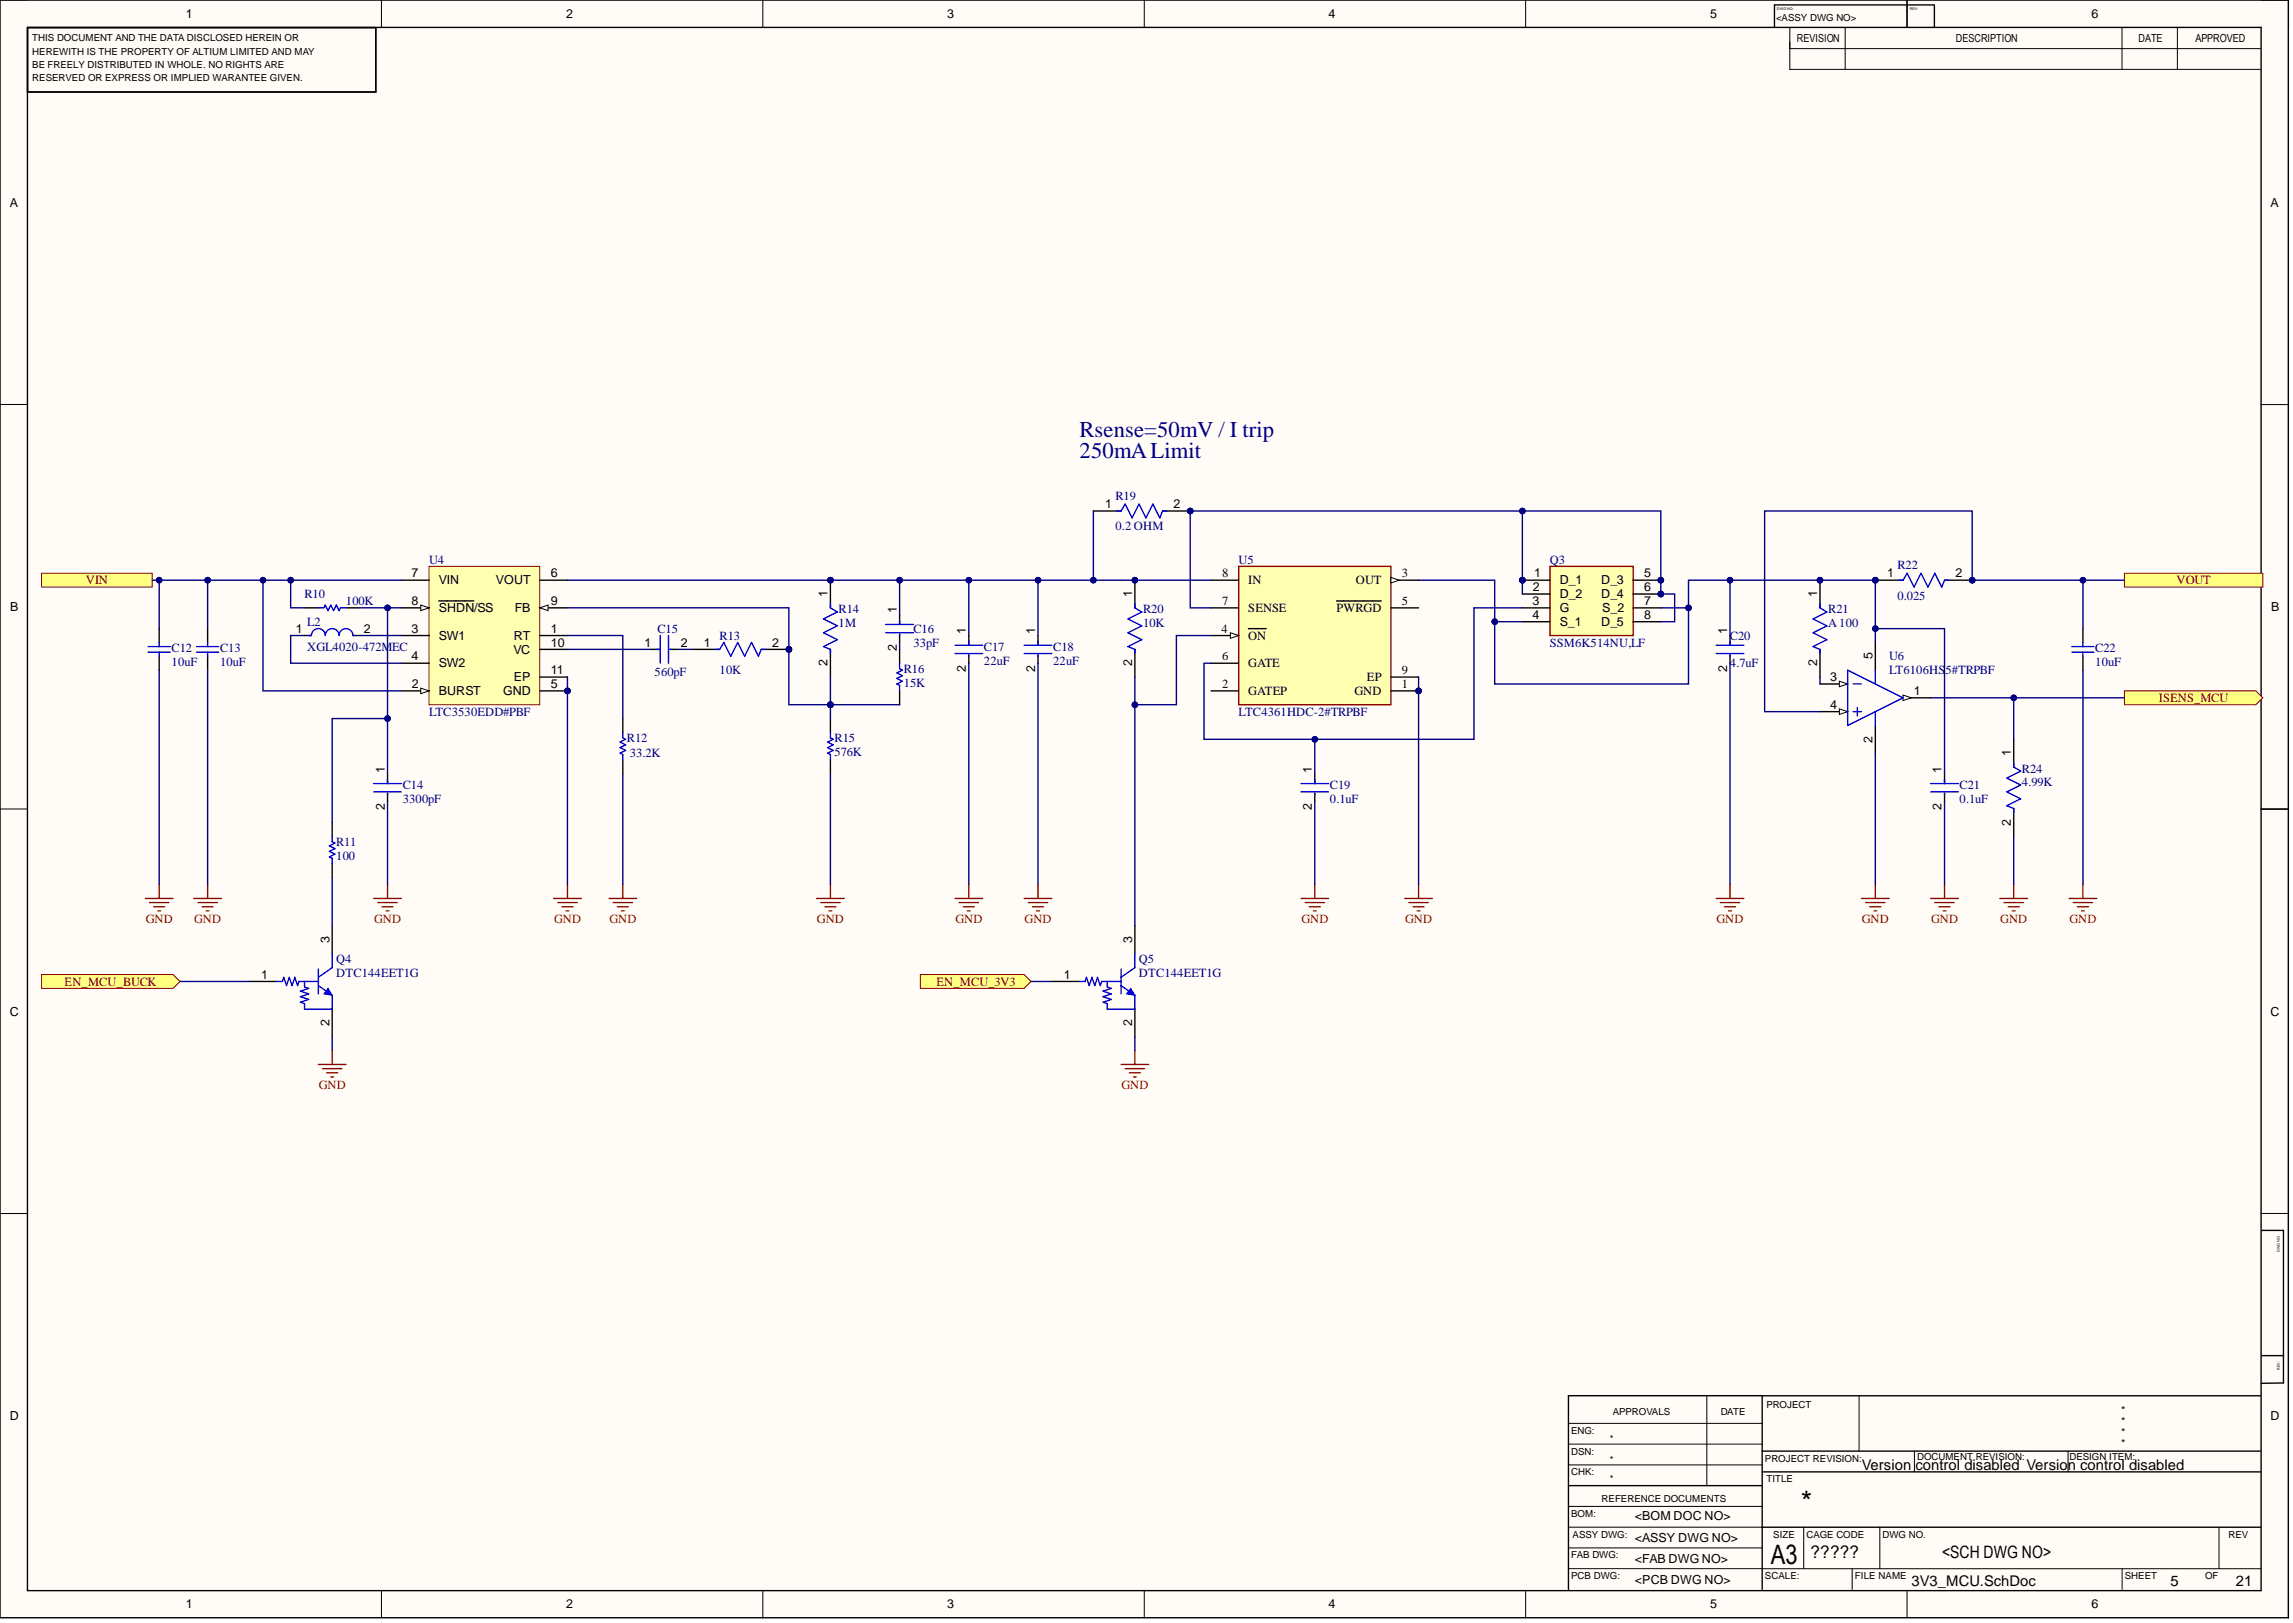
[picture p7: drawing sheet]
<svg xmlns="http://www.w3.org/2000/svg" width="420mm" height="297mm" viewBox="0 0 420 297" stroke-linecap="round" stroke-linejoin="round" font-family="sans-serif">
<defs><g id="words">
<text font-size="5.4" x="329.7" y="276.8">*</text>
<text font-size="4.9" x="324.2" y="286.2">A3</text>
<g font-size="4.1" fill="#000080">
<text x="197.6" y="83.7">250mALimit</text>
<text x="197.6" y="79.9">Rsense=50mV / I trip</text>
</g>
<text font-size="3.2" x="331.5" y="285.1">?????</text>
<text font-size="3.1" x="355.6" y="285.1">&lt;SCH DWG NO&gt;</text>
<g font-size="2.7">
<text x="340.9" y="269">Version control disabled Version control disabled</text>
<text x="350" y="290.3">3V3_MCU.SchDoc</text>
<text x="397.4" y="290.3">5</text>
<text x="409.4" y="290.3">21</text>
</g>
<g font-size="2.3">
<text x="34" y="3.3">1</text>
<text x="103.6" y="3.3">2</text>
<text x="173.4" y="3.3">3</text>
<text x="243.2" y="3.3">4</text>
<text x="313.1" y="3.3">5</text>
<text x="382.9" y="3.3">6</text>
<text x="1.8" y="37.8">A</text>
<text x="415.7" y="37.8">A</text>
<text x="202.4" y="93">1</text>
<text x="214.9" y="93">2</text>
<text x="75.3" y="105.7">7</text>
<text x="80.3" y="106.9">VIN</text>
<text x="90.8" y="106.9">VOUT</text>
<text x="100.8" y="105.7">6</text>
<text x="223.7" y="105.7">8</text>
<text x="228.5" y="106.9">IN</text>
<text x="248.2" y="106.9">OUT</text>
<text x="256.7" y="105.7">3</text>
<text x="280.9" y="105.7">1</text>
<text x="285.5" y="106.9">D_1</text>
<text x="293.2" y="106.9">D_3</text>
<text x="301" y="105.7">5</text>
<text x="345.5" y="105.7">1</text>
<text x="358" y="105.7">2</text>
<text x="1.9" y="111.8">B</text>
<text x="75.3" y="110.7">8</text>
<text x="80.3" y="112">SHDN/SS</text>
<text x="94.3" y="112">FB</text>
<text x="100.8" y="110.7">9</text>
<text x="151.5" y="109.2" transform="rotate(-90 151.5 109.2)">1</text>
<text x="164.2" y="112.3" transform="rotate(-90 164.2 112.3)">1</text>
<text x="207.3" y="109.2" transform="rotate(-90 207.3 109.2)">1</text>
<text x="223.7" y="110.7">7</text>
<text x="228.5" y="112">SENSE</text>
<text x="244.7" y="112">PWRGD</text>
<text x="256.7" y="110.7">5</text>
<text x="280.6" y="110.7">3</text>
<text x="280.6" y="113.3">4</text>
<text x="280.7" y="108.2">2</text>
<text x="285.5" y="109.5">D_2</text>
<text x="285.5" y="112">G</text>
<text x="293.2" y="109.5">D_4</text>
<text x="293.3" y="112">S_2</text>
<text x="301" y="108.2">6</text>
<text x="301" y="110.7">7</text>
<text x="301" y="113.3">8</text>
<text x="332.7" y="109.2" transform="rotate(-90 332.7 109.2)">1</text>
<text x="415.8" y="111.8">B</text>
<text x="54.1" y="115.8">1</text>
<text x="66.6" y="115.8">2</text>
<text x="75.3" y="115.8">3</text>
<text x="80.3" y="117.1">SW1</text>
<text x="94" y="119.6">VC</text>
<text x="94.1" y="117.1">RT</text>
<text x="100.8" y="115.8">1</text>
<text x="100.8" y="118.3">10</text>
<text x="118" y="118.3">1</text>
<text x="124.7" y="118.3">2</text>
<text x="128.9" y="118.3">1</text>
<text x="141.4" y="118.3">2</text>
<text x="164.2" y="119.2" transform="rotate(-90 164.2 119.2)">2</text>
<text x="176.9" y="116.1" transform="rotate(-90 176.9 116.1)">1</text>
<text x="189.5" y="116.1" transform="rotate(-90 189.5 116.1)">1</text>
<text x="223.6" y="115.8">4</text>
<text x="228.5" y="117.1">ON</text>
<text x="285.5" y="114.5">S_1</text>
<text x="293.2" y="114.5">D_5</text>
<text x="316.2" y="116.1" transform="rotate(-90 316.2 116.1)">1</text>
<text x="75.3" y="120.9">4</text>
<text x="75.4" y="125.9">2</text>
<text x="80.3" y="122.1">SW2</text>
<text x="94.1" y="124.7">EP</text>
<text x="100.8" y="125.9">5</text>
<text x="100.8" y="123.4">11</text>
<text x="151.5" y="122" transform="rotate(-90 151.5 122)">2</text>
<text x="176.9" y="123" transform="rotate(-90 176.9 123)">2</text>
<text x="189.5" y="123" transform="rotate(-90 189.5 123)">2</text>
<text x="207.3" y="122" transform="rotate(-90 207.3 122)">2</text>
<text x="223.7" y="120.9">6</text>
<text x="223.7" y="125.9">2</text>
<text x="228.5" y="122.1">GATE</text>
<text x="250.2" y="124.7">EP</text>
<text x="256.7" y="123.4">9</text>
<text x="256.7" y="125.9">1</text>
<text x="316.2" y="123" transform="rotate(-90 316.2 123)">2</text>
<text x="332.7" y="122" transform="rotate(-90 332.7 122)">2</text>
<text x="335" y="124.7">3</text>
<text x="342.8" y="120.6" transform="rotate(-90 342.8 120.6)">5</text>
<text x="80.3" y="127.2">BURST</text>
<text x="92.1" y="127.2">GND</text>
<text x="228.5" y="127.2">GATEP</text>
<text x="248" y="127.2">GND</text>
<text x="335" y="129.7">4</text>
<text x="350.4" y="127.2">1</text>
<text x="342.8" y="135.9" transform="rotate(-90 342.8 135.9)">2</text>
<text x="70.4" y="141.4" transform="rotate(-90 70.4 141.4)">1</text>
<text x="240.2" y="141.4" transform="rotate(-90 240.2 141.4)">1</text>
<text x="355.5" y="141.4" transform="rotate(-90 355.5 141.4)">1</text>
<text x="368.1" y="138.3" transform="rotate(-90 368.1 138.3)">1</text>
<text x="70.4" y="148.3" transform="rotate(-90 70.4 148.3)">2</text>
<text x="240.2" y="148.3" transform="rotate(-90 240.2 148.3)">2</text>
<text x="355.5" y="148.3" transform="rotate(-90 355.5 148.3)">2</text>
<text x="368.1" y="151.1" transform="rotate(-90 368.1 151.1)">2</text>
<text x="60.3" y="172.5" transform="rotate(-90 60.3 172.5)">3</text>
<text x="207.3" y="172.5" transform="rotate(-90 207.3 172.5)">3</text>
<text x="47.8" y="179.1">1</text>
<text x="194.8" y="179.1">1</text>
<text x="1.8" y="185.9">C</text>
<text x="415.7" y="185.9">C</text>
<text x="60.3" y="187.8" transform="rotate(-90 60.3 187.8)">2</text>
<text x="207.3" y="187.8" transform="rotate(-90 207.3 187.8)">2</text>
<text x="1.8" y="259.9">D</text>
<text x="415.7" y="259.9">D</text>
<text x="299.3" y="278.2">&lt;BOM DOC NO&gt;</text>
<text x="299.3" y="286.1">&lt;FAB DWG NO&gt;</text>
<text x="299.3" y="282.3">&lt;ASSY DWG NO&gt;</text>
<text x="299.3" y="289.9">&lt;PCB DWG NO&gt;</text>
<text x="34" y="294.3">1</text>
<text x="103.6" y="294.3">2</text>
<text x="173.4" y="294.3">3</text>
<text x="243.2" y="294.3">4</text>
<text x="313.1" y="294.3">5</text>
<text x="382.9" y="294.3">6</text>
</g>
<g font-size="2.3" fill="#000080">
<text x="204.2" y="91.5">R19</text>
<text x="204.2" y="97.1">0.2 OHM</text>
<text x="78.5" y="103.1">U4</text>
<text x="226.8" y="103.1">U5</text>
<text x="283.8" y="103.1">Q3</text>
<text x="347.4" y="104.2">R22</text>
<text x="55.7" y="109.5">R10</text>
<text x="63.3" y="110.7">100K</text>
<text x="153.5" y="112.3">R14</text>
<text x="209.3" y="112.3">R20</text>
<text x="334.7" y="112.3">R21</text>
<text x="347.4" y="109.7">0.025</text>
<text x="31.4" y="119.4">C12</text>
<text x="40.3" y="119.4">C13</text>
<text x="56.2" y="114.5">L2</text>
<text x="56.2" y="119.1">XGL4020-472MEC</text>
<text x="120.4" y="115.8">C15</text>
<text x="131.8" y="117.1">R13</text>
<text x="153.5" y="114.8">1M</text>
<text x="167.2" y="115.8">C16</text>
<text x="167.2" y="118.3">33pF</text>
<text x="180.1" y="119.1">C17</text>
<text x="192.8" y="119.1">C18</text>
<text x="209.3" y="114.8">10K</text>
<text x="283.8" y="118.3">SSM6K514NU,LF</text>
<text x="316.7" y="117.1">C20</text>
<text x="334.7" y="114.8">A100</text>
<text x="383.6" y="119.4">C22</text>
<text x="31.4" y="121.9">10uF</text>
<text x="40.3" y="121.9">10uF</text>
<text x="119.8" y="123.7">560pF</text>
<text x="131.8" y="123.4">10K</text>
<text x="165.5" y="123.2">R16</text>
<text x="165.5" y="125.7">15K</text>
<text x="180.1" y="121.6">22uF</text>
<text x="192.8" y="121.6">22uF</text>
<text x="316.7" y="122.1">4.7uF</text>
<text x="345.9" y="120.9">U6</text>
<text x="345.9" y="123.4">LT6106HS5#TRPBF</text>
<text x="383.6" y="121.9">10uF</text>
<text x="78.5" y="131">LTC3530EDD#PBF</text>
<text x="226.8" y="131">LTC4361HDC-2#TRPBF</text>
<text x="114.8" y="135.8">R12</text>
<text x="152.8" y="135.8">R15</text>
<text x="115.3" y="138.6">33.2K</text>
<text x="152.8" y="138.3">576K</text>
<text x="370.2" y="141.4">R24</text>
<text x="370.2" y="143.9">4.99K</text>
<text x="73.7" y="144.4">C14</text>
<text x="73.7" y="147">3300pF</text>
<text x="243.5" y="144.4">C19</text>
<text x="243.5" y="147">0.1uF</text>
<text x="358.8" y="144.4">C21</text>
<text x="358.8" y="147">0.1uF</text>
<text x="61.6" y="154.8">R11</text>
<text x="61.6" y="157.3">100</text>
<text x="61.6" y="176.3">Q4</text>
<text x="61.6" y="178.9">DTC144EET1G</text>
<text x="208.5" y="176.3">Q5</text>
<text x="208.5" y="178.9">DTC144EET1G</text>
</g>
<g font-size="2.3" fill="#800000">
<text x="15.7" y="106.9">VIN</text>
<text x="398.5" y="106.9">VOUT</text>
<text x="395.3" y="128.5">ISENS_MCU</text>
<text x="11.8" y="180.4">EN_MCU_BUCK</text>
<text x="171.4" y="180.4">EN_MCU_3V3</text>
</g>
<g font-size="2.3" fill="#980000">
<text x="26.7" y="169">GND</text>
<text x="35.6" y="169">GND</text>
<text x="68.5" y="169">GND</text>
<text x="101.4" y="169">GND</text>
<text x="111.6" y="169">GND</text>
<text x="149.6" y="169">GND</text>
<text x="174.9" y="169">GND</text>
<text x="187.6" y="169">GND</text>
<text x="238.3" y="169">GND</text>
<text x="257.3" y="169">GND</text>
<text x="314.3" y="169">GND</text>
<text x="340.9" y="169">GND</text>
<text x="353.5" y="169">GND</text>
<text x="366.2" y="169">GND</text>
<text x="378.9" y="169">GND</text>
<text x="58.4" y="199.4">GND</text>
<text x="205.3" y="199.4">GND</text>
</g>
<g font-size="2">
<text x="329" y="7.7">REVISION</text>
<text x="358.1" y="7.7">DESCRIPTION</text>
<text x="391.5" y="7.7">DATE</text>
<text x="401.9" y="7.7">APPROVED</text>
<text x="388.3" y="262.8">*</text>
<text x="388.3" y="258.8">*</text>
<text x="388.3" y="260.8">*</text>
<text x="388.3" y="264.8">*</text>
</g>
<g font-size="1.8">
<text x="325.2" y="3.8">&lt;ASSY DWG NO&gt;</text>
<text x="5.9" y="7.6">THIS DOCUMENT AND THE DATA DISCLOSED HEREIN OR</text>
<text x="5.9" y="10">HEREWITH IS THE PROPERTY OF ALTIUM LIMITED AND MAY</text>
<text x="5.9" y="12.5">BE FREELY DISTRIBUTED IN WHOLE. NO RIGHTS ARE</text>
<text x="5.9" y="14.9">RESERVED OR EXPRESS OR IMPLIED WARANTEE GIVEN.</text>
<text x="323.4" y="257.6">PROJECT</text>
<text x="287.7" y="262.4">ENG:</text>
<text x="294.8" y="264">*</text>
<text x="295.3" y="258.9">APPROVALS</text>
<text x="315" y="258.9">DATE</text>
<text x="287.7" y="266.2">DSN:</text>
<text x="294.8" y="267.8">*</text>
<text x="323.1" y="267.5">PROJECT REVISION:</text>
<text x="351" y="267.2">DOCUMENT REVISION:</text>
<text x="378.9" y="267.2">DESIGN ITEM:</text>
<text x="287.7" y="270">CHK:</text>
<text x="293.2" y="274.8">REFERENCE DOCUMENTS</text>
<text x="294.8" y="271.3">*</text>
<text x="323.4" y="271.3">TITLE</text>
<text x="287.7" y="277.6">BOM:</text>
<text x="287.9" y="281.4">ASSY DWG:</text>
<text x="324.7" y="281.4">SIZE</text>
<text x="330.7" y="281.4">CAGE CODE</text>
<text x="344.7" y="281.4">DWG NO.</text>
<text x="408" y="281.4">REV</text>
<text x="287.7" y="285.2">FAB DWG:</text>
<text x="287.7" y="289">PCB DWG:</text>
<text x="323.1" y="289">SCALE:</text>
<text x="339.6" y="289">FILE NAME</text>
<text x="389" y="289">SHEET</text>
<text x="403.7" y="289">OF</text>
</g>
<g font-size=".7">
<text x="325.3" y="1.8">DWG NO:</text>
<text x="349.7" y="1.8">REV:</text>
<text x="417.4" y="229.1" transform="rotate(-90 417.4 229.1)">DWG NO:</text>
<text x="417.4" y="250.7" transform="rotate(-90 417.4 250.7)">REV:</text>
</g>
</g></defs>
<g fill="#fffcf8">
<path d="M0 0h419v296.1h-419z" fill-rule="evenodd"/>
<path d="M5.1 5.1h408.8v286h-408.8z" fill-rule="evenodd"/>
</g>
<g fill="none" stroke="#000" stroke-width=".18">
<path d="M0 0h5.1M69.8 0v5.1M139.7 0v5.1M209.5 0v5.1M279.3 0v5.1M327.7 5.1v7.6M327.7 8.9h86.1M327.7 12.7h86.1M337.8 5.1v7.6M349.1 0v5.1M388.5 5.1v7.6M398.6 5.1v7.6"/>
<path d="M413.9 0h5.1v5.1M0 74h5.1M413.9 74h5.1M0 148.1h5.1M413.9 148.1h5.1M0 222.1h5.1M413.9 222.1h5.1M312.5 255.4v16.5M340.4 255.4v10.2M287.2 264.3h35.4M287.2 260.5h35.4M287.2 268.1h35.4"/>
<path d="M287.2 279.5h35.4M287.2 275.7h35.4M330.2 279.5v7.6M344.2 279.5v7.6M350.5 265.6v3.8M378.6 265.6v3.8M406.3 279.5v7.6M69.8 291.1v5M139.7 291.1v5M209.5 291.1v5M279.3 291.1v5M287.2 287.1h126.7"/>
<path d="M287.2 283.3h35.4M339.1 287.1v3.8M349.1 291.1v5M388.5 287.1v3.8M419 291.1v5"/>
</g>
<g fill="none" stroke="#000" stroke-width=".25">
<path d="M0 0h418.9v296.1h-418.9zM5 5h409v286.1h-409zM68.8 5.1v11.7h-63.8M324.9 .9v4M324.9 .9h29.2M349.1 0v5M354.1 1v4M414 148.1h5M414.1 225.2h4v27.9l-4.1 .1M322.6 255.4v35.5M413.9 255.5l-126.7-.1v35.5M414.1 248.1h4"/>
<path d="M287.2 271.9h35.4M322.6 265.6h91.3M322.6 269.4h91.3M322.6 279.5h91.3"/>
</g>
<circle cx="103.9" cy="126.4" r=".51" fill="#000080"/>
<circle cx="103.9" cy="126.4" r=".51" fill="none" stroke="#000080" stroke-width=".18"/>
<path d="M78.6 103.6h20.2v25.4h-20.2z" fill-rule="evenodd" fill="#ffffb0"/>
<path d="M78.6 103.6h20.2v25.4h-20.2z" fill="none" stroke="#800000" stroke-width=".18"/>
<path d="M98.8 116.3h5.1M73.5 126.4h5.1" fill="none" stroke="#000" stroke-width=".25"/>
<path d="M77 125.9l1.6 .5-1.6 .6z" fill="#f8fcff"/>
<path d="M77 125.9l1.6 .5-1.6 .6z" fill="none" stroke="#000" stroke-width=".18"/>
<path d="M73.5 116.3h5.1M73.5 121.4h5.1M98.8 126.4h5.1" fill="none" stroke="#000" stroke-width=".25"/>
<circle cx="103.9" cy="126.4" r=".51" fill="#000080"/>
<circle cx="103.9" cy="126.4" r=".51" fill="none" stroke="#000080" stroke-width=".18"/>
<path d="M73.5 106.2h5.1M73.5 111.2h5.1M98.8 106.2h5.1" fill="none" stroke="#000" stroke-width=".25"/>
<path d="M77 110.7l1.6 .5-1.6 .6z" fill="#f8fcff"/>
<path d="M77 110.7l1.6 .5-1.6 .6z" fill="none" stroke="#000" stroke-width=".18"/>
<path d="M80.3 110h6.5M98.8 111.2h5.1" fill="none" stroke="#000" stroke-width=".25"/>
<path d="M98.8 111.2l1.5-.5v1.1z" fill="#f8fcff"/>
<path d="M98.8 111.2l1.5-.5v1.1z" fill="none" stroke="#000" stroke-width=".18"/>
<path d="M98.8 118.8h5.1M98.8 123.9h5.1" fill="none" stroke="#000" stroke-width=".25"/>
<path d="M7.6 104.9h20.3v2.5h-20.3z" fill-rule="evenodd" fill="#ffff80"/>
<path d="M7.6 104.9h20.3v2.5h-20.3z" fill="none" stroke="#800000" stroke-width=".18"/>
<circle cx="259.7" cy="126.4" r=".51" fill="#000080"/>
<circle cx="259.7" cy="126.4" r=".51" fill="none" stroke="#000080" stroke-width=".18"/>
<path d="M226.8 103.7h27.8v25.3h-27.8z" fill-rule="evenodd" fill="#ffffb0"/>
<path d="M226.8 103.7h27.8v25.3h-27.8z" fill="none" stroke="#800000" stroke-width=".25"/>
<path d="M221.7 116.3h5.1" fill="none" stroke="#000" stroke-width=".25"/>
<path d="M225.3 115.8l1.5 .5-1.5 .5z" fill="#f8fcff"/>
<path d="M225.3 115.8l1.5 .5-1.5 .5z" fill="none" stroke="#000" stroke-width=".18"/>
<path d="M221.7 106.2h5.1M228.6 115h3.2M244.7 110h8.2M254.6 111.3h5.1M254.6 106.2h5.1M221.7 121.4h5.1M221.7 126.4h5.1M254.6 123.9h5.1" fill="none" stroke="#000" stroke-width=".25"/>
<path d="M254.6 105.7l1.6 .5-1.6 .5z" fill="#f8fcff"/>
<path d="M254.6 105.7l1.6 .5-1.6 .5z" fill="none" stroke="#000" stroke-width=".18"/>
<path d="M221.7 111.3h5.1M254.6 126.4h5.1" fill="none" stroke="#000" stroke-width=".25"/>
<circle cx="259.7" cy="126.4" r=".51" fill="#000080"/>
<circle cx="259.7" cy="126.4" r=".51" fill="none" stroke="#000080" stroke-width=".18"/>
<circle cx="152" cy="106.2" r=".51" fill="#000080"/>
<circle cx="152" cy="106.2" r=".51" fill="none" stroke="#000080" stroke-width=".18"/>
<path d="M152 106.2v5" fill="none" stroke="#000" stroke-width=".25"/>
<circle cx="152" cy="106.2" r=".51" fill="#000080"/>
<circle cx="152" cy="106.2" r=".51" fill="none" stroke="#000080" stroke-width=".18"/>
<path d="M152 118.8v5.1" fill="none" stroke="#000" stroke-width=".25"/>
<path d="M152 110.5v.7l1.3 .8-2.5 1.3 2.5 1.2-2.5 1.3 2.5 1.3-2.5 1.2 1.2 .5v.8" fill="none" stroke="#00f" stroke-width=".25"/>
<circle cx="278.7" cy="106.2" r=".51" fill="#000080"/>
<circle cx="278.7" cy="106.2" r=".51" fill="none" stroke="#000080" stroke-width=".18"/>
<circle cx="304.1" cy="106.2" r=".51" fill="#000080"/>
<circle cx="304.1" cy="106.2" r=".51" fill="none" stroke="#000080" stroke-width=".18"/>
<circle cx="304.1" cy="108.7" r=".51" fill="#000080"/>
<circle cx="304.1" cy="108.7" r=".51" fill="none" stroke="#000080" stroke-width=".18"/>
<path d="M283.8 103.7h15.2v12.6h-15.2z" fill-rule="evenodd" fill="#ffffb0"/>
<path d="M283.8 103.7h15.2v12.6h-15.2z" fill="none" stroke="#800000" stroke-width=".25"/>
<path d="M278.7 106.2h5.1" fill="none" stroke="#000" stroke-width=".25"/>
<circle cx="278.7" cy="106.2" r=".51" fill="#000080"/>
<circle cx="278.7" cy="106.2" r=".51" fill="none" stroke="#000080" stroke-width=".18"/>
<path d="M278.7 108.7h5.1M278.7 111.3h5.1M278.7 113.8h5.1M299 106.2h5.1" fill="none" stroke="#000" stroke-width=".25"/>
<circle cx="304.1" cy="106.2" r=".51" fill="#000080"/>
<circle cx="304.1" cy="106.2" r=".51" fill="none" stroke="#000080" stroke-width=".18"/>
<path d="M299 108.7h5.1" fill="none" stroke="#000" stroke-width=".25"/>
<circle cx="304.1" cy="108.7" r=".51" fill="#000080"/>
<circle cx="304.1" cy="108.7" r=".51" fill="none" stroke="#000080" stroke-width=".18"/>
<g fill="none" stroke="#000" stroke-width=".25">
<path d="M29.1 115v2.6M38 115v2.6M55.7 111.2h2.6M63.3 111.2h2.6M119.1 118.8h1.8M122.6 118.8h1.6M164.7 112.5v1.8M164.7 116.1v1.5M177.4 116.3v1.8M177.4 119.9v1.5M190 116.3v1.8M190 119.9v1.5"/>
<path d="M299 111.3h5.1M299 113.8h5.1M316.7 116.3v1.8M316.7 119.9v1.5M29.1 120.1v2.5M38 120.1v2.5"/>
</g>
<g fill="none" stroke="#00f" stroke-width=".25">
<path d="M27.1 118.3h4.1M27.1 119.4h4.1M29.1 117.6v.7M29.1 119.4v.7M36 118.3h4M36 119.4h4M38 117.6v.7M38 119.4v.7M58.3 111.2h1l.2-.5 .6 1.1 .5-1.1 .5 1.1 .5-1.1 .5 1.1 .2-.6h1M120.1 118.8h.8M120.9 116.3v5.1M122.4 116.3v5.1"/>
<path d="M122.6 118.8h.3M162.2 114.3h5M162.2 115.8h5M164.7 113.5v.8M164.7 116.1v.2M174.8 118.1h5.1M174.8 119.6h5.1M177.4 117.3v.8M177.4 119.9v.2M187.5 118.1h5.1M187.5 119.6h5.1M190 117.3v.8"/>
<path d="M190 119.9v.2M314.2 118.1h5.1M314.2 119.6h5.1M316.7 117.3v.8M316.7 119.9v.2"/>
</g>
<circle cx="144.4" cy="118.8" r=".51" fill="#000080"/>
<circle cx="144.4" cy="118.8" r=".51" fill="none" stroke="#000080" stroke-width=".18"/>
<path d="M126.7 118.8h5.1M139.4 118.8h5" fill="none" stroke="#000" stroke-width=".25"/>
<circle cx="144.4" cy="118.8" r=".51" fill="#000080"/>
<circle cx="144.4" cy="118.8" r=".51" fill="none" stroke="#000080" stroke-width=".18"/>
<path d="M131 118.8h.8l.7-1.2 1.3 2.5 1.3-2.5 1.2 2.5 1.3-2.5 1.3 2.5 .5-1.3h.7M114 134v1.1l.5 .2-1 .5 1 .5-1 .5 1 .5-1 .5 .5 .3v1M152 134v1.1l.5 .2-1 .5 1 .5-1 .5 1 .5-1 .5 .5 .3v1M164.7 121.4v1l.5 .2-1 .6 1 .5-1 .5 1 .5-1 .5 .5 .2v1M55.8 179.6h2.5M58.3 177.3v4.6M60.8 174.6v2.5l-2.5 1.8M58.3 180.4l2.5 1.8v2.5h-5" fill="none" stroke="#00f" stroke-width=".25"/>
<path d="M164.7 118.8v2.6M114 131.5v2.5M114 139.1v2.5M152 131.5v2.5M152 139.1v2.5M164.7 126.4v2.6M45.6 179.6h5.1M60.8 169.5v5.1M60.8 184.7v5.1" fill="none" stroke="#000" stroke-width=".25"/>
<g fill="none" stroke="#980000" stroke-width=".25">
<path d="M26.6 164.4h5.1M27.4 165.2h3.5M28.1 166h2.1M28.9 166.7h.5M29.1 161.9v2.5M35.5 164.4h5M36.2 165.2h3.6M37 166h2M37.8 166.7h.5M38 161.9v2.5M68.4 164.4h5.1M69.2 165.2h3.5"/>
<path d="M69.9 166h2.1M70.7 166.7h.5M70.9 161.9v2.5M101.4 164.4h5M102.1 165.2h3.6M102.9 166h2M103.6 166.7h.5M103.9 161.9v2.5M111.5 164.4h5.1M112.3 165.2h3.5M113 166h2M113.8 166.7h.5"/>
<path d="M114 161.9v2.5M149.5 164.4h5.1M150.3 165.2h3.5M151 166h2M151.8 166.7h.5M152 161.9v2.5M174.8 164.4h5.1M175.6 165.2h3.5M176.4 166h2M177.1 166.7h.5M177.4 161.9v2.5M187.5 164.4h5.1"/>
<path d="M188.3 165.2h3.5M189 166h2.1M189.8 166.7h.5M190 161.9v2.5M238.2 164.4h5M238.9 165.2h3.6M239.7 166h2M240.5 166.7h.5M240.7 161.9v2.5M257.2 164.4h5M257.9 165.2h3.6M258.7 166h2"/>
<path d="M259.5 166.7h.5M259.7 161.9v2.5M314.2 164.4h5.1M315 165.2h3.5M315.7 166h2M316.5 166.7h.5M316.7 161.9v2.5"/>
</g>
<path d="M60.1 180.9l.7 1.3-1.5-.3z" fill="#00f"/>
<path d="M60.1 180.9l.7 1.3-1.5-.3z" fill="none" stroke="#00f" stroke-width=".18"/>
<path d="M60.8 153v1l.5 .3-1 .5 1 .5-1 .5 1 .5-1 .5 .5 .3v1M50.7 179.6h1l.3-.7 .5 1.5 .5-1.5 .5 1.5 .5-1.5 .5 1.5 .2-.8h1.1v1l.7 .3-1.5 .5 1.5 .5-1.5 .5 1.5 .5-1.5 .5 .8 .3v1M202.7 179.6h2.5M205.2 177.3v4.6M207.8 174.6v2.5l-2.6 1.8M205.2 180.4l2.6 1.8v2.5h-5.1" fill="none" stroke="#00f" stroke-width=".25"/>
<path d="M58.3 194.8h5.1M59 195.6h3.6M59.8 196.3h2M60.6 197.1h.5M60.8 192.3v2.5" fill="none" stroke="#980000" stroke-width=".25"/>
<path d="M60.8 150.5v2.5M60.8 158.1v2.5M192.6 179.6h5M207.8 169.5v5.1M207.8 184.7v5.1" fill="none" stroke="#000" stroke-width=".25"/>
<path d="M207 180.9l.8 1.3-1.5-.3z" fill="#00f"/>
<path d="M207 180.9l.8 1.3-1.5-.3z" fill="none" stroke="#00f" stroke-width=".18"/>
<path d="M197.6 179.6h1.1l.2-.7 .5 1.5 .5-1.5 .5 1.5 .5-1.5 .5 1.5 .3-.8h1v1l.8 .3-1.6 .5 1.6 .5-1.6 .5 1.6 .5-1.6 .5 .8 .3v1" fill="none" stroke="#00f" stroke-width=".25"/>
<path d="M168.5 178.4h19l1.3 1.2-1.3 1.3h-19z" fill-rule="evenodd" fill="#ffff80"/>
<path d="M168.5 178.4h19l1.3 1.2-1.3 1.3h-19z" fill="none" stroke="#800000" stroke-width=".18"/>
<path d="M205.2 194.8h5.1M206 195.6h3.5M206.8 196.3h2M207.5 197.1h.5M207.8 192.3v2.5" fill="none" stroke="#980000" stroke-width=".25"/>
<circle cx="207.8" cy="106.2" r=".51" fill="#000080"/>
<circle cx="207.8" cy="106.2" r=".51" fill="none" stroke="#000080" stroke-width=".18"/>
<path d="M207.8 106.2v5.1" fill="none" stroke="#000" stroke-width=".25"/>
<circle cx="207.8" cy="106.2" r=".51" fill="#000080"/>
<circle cx="207.8" cy="106.2" r=".51" fill="none" stroke="#000080" stroke-width=".18"/>
<path d="M207.8 118.8v5.1M240.7 141.6v1.8M240.7 145.2v1.5" fill="none" stroke="#000" stroke-width=".25"/>
<path d="M207.8 110.5v.8l1.2 .7-2.5 1.3 2.5 1.2-2.5 1.3 2.5 1.3-2.5 1.2 1.3 .5v.8M238.2 143.4h5M238.2 144.9h5M240.7 142.7v.7M240.7 145.2v.2" fill="none" stroke="#00f" stroke-width=".25"/>
<circle cx="217.9" cy="93.5" r=".51" fill="#000080"/>
<circle cx="217.9" cy="93.5" r=".51" fill="none" stroke="#000080" stroke-width=".18"/>
<path d="M200.2 93.5h5M212.8 93.5h5.1" fill="none" stroke="#000" stroke-width=".25"/>
<circle cx="217.9" cy="93.5" r=".51" fill="#000080"/>
<circle cx="217.9" cy="93.5" r=".51" fill="none" stroke="#000080" stroke-width=".18"/>
<path d="M204.5 93.5h.7l.8-1.2 1.3 2.5 1.2-2.5 1.3 2.5 1.3-2.5 1.2 2.5 .5-1.3h.8" fill="none" stroke="#00f" stroke-width=".25"/>
<path d="M7.6 178.4h24.1l1.2 1.2-1.2 1.3h-24.1z" fill-rule="evenodd" fill="#ffff80"/>
<path d="M7.6 178.4h24.1l1.2 1.2-1.2 1.3h-24.1z" fill="none" stroke="#800000" stroke-width=".18"/>
<path d="M339.3 125.2h1.5M339.3 130.2h1.5M340 129.5v1.5" fill="none" stroke="#00f" stroke-width=".25"/>
<path d="M348.4 127.7h5.1" fill="none" stroke="#000" stroke-width=".25"/>
<path d="M348.4 127.2l1.5 .5-1.5 .5z" fill="#f8fcff"/>
<path d="M348.4 127.2l1.5 .5-1.5 .5z" fill="none" stroke="#000" stroke-width=".18"/>
<path d="M333.2 125.2h5.1M343.3 132.8v5" fill="none" stroke="#000" stroke-width=".25"/>
<path d="M336.8 124.7l1.5 .5-1.5 .5z" fill="#f8fcff"/>
<path d="M336.8 124.7l1.5 .5-1.5 .5z" fill="none" stroke="#000" stroke-width=".18"/>
<path d="M333.2 130.2h5.1" fill="none" stroke="#000" stroke-width=".25"/>
<path d="M336.8 129.7l1.5 .5-1.5 .6z" fill="#f8fcff"/>
<path d="M336.8 129.7l1.5 .5-1.5 .6z" fill="none" stroke="#000" stroke-width=".18"/>
<path d="M343.3 117.6v5M356 141.6v1.8M356 145.2v1.5" fill="none" stroke="#000" stroke-width=".25"/>
<path d="M338.3 122.6l10.1 5.1-10.1 5.1zM343.3 122.6v2.6M343.3 130.2v2.6M353.5 143.4h5M353.5 144.9h5M356 142.7v.7M356 145.2v.2" fill="none" stroke="#00f" stroke-width=".25"/>
<path d="M340.8 164.4h5.1M341.6 165.2h3.5M342.3 166h2.1M343.1 166.7h.5M343.3 161.9v2.5M353.5 164.4h5M354.2 165.2h3.6M355 166h2M355.8 166.7h.5M356 161.9v2.5" fill="none" stroke="#980000" stroke-width=".25"/>
<path d="M388.9 126.4h24.1l1.3 1.3-1.3 1.3h-24.1z" fill-rule="evenodd" fill="#ffff80"/>
<path d="M388.9 126.4h24.1l1.3 1.3-1.3 1.3h-24.1z" fill="none" stroke="#800000" stroke-width=".18"/>
<path d="M381.3 115v2.6M381.3 120.1v2.5" fill="none" stroke="#000" stroke-width=".25"/>
<path d="M379.3 118.3h4.1M379.3 119.4h4.1M381.3 117.6v.7M381.3 119.4v.7" fill="none" stroke="#00f" stroke-width=".25"/>
<path d="M378.8 164.4h5.1M379.6 165.2h3.5M380.3 166h2.1M381.1 166.7h.5M381.3 161.9v2.5" fill="none" stroke="#980000" stroke-width=".25"/>
<path d="M388.9 104.9h25.4v2.6h-25.4z" fill-rule="evenodd" fill="#ffff80"/>
<path d="M388.9 104.9h25.4v2.6h-25.4z" fill="none" stroke="#800000" stroke-width=".18"/>
<path d="M368.7 135.3v5.1M70.9 141.6v1.8M70.9 145.2v1.5M368.7 148v5" fill="none" stroke="#000" stroke-width=".25"/>
<path d="M368.7 139.6v.8l1.2 .7-2.5 1.3 2.5 1.3-2.5 1.2 2.5 1.3-2.5 1.3 1.3 .5v.7M68.4 143.4h5.1M68.4 144.9h5.1M70.9 142.7v.7M70.9 145.2v.2" fill="none" stroke="#00f" stroke-width=".25"/>
<path d="M366.1 164.4h5.1M366.9 165.2h3.5M367.7 166h2M368.4 166.7h.5M368.7 161.9v2.5" fill="none" stroke="#980000" stroke-width=".25"/>
<circle cx="343.3" cy="106.2" r=".51" fill="#000080"/>
<circle cx="343.3" cy="106.2" r=".51" fill="none" stroke="#000080" stroke-width=".18"/>
<circle cx="361.1" cy="106.2" r=".51" fill="#000080"/>
<circle cx="361.1" cy="106.2" r=".51" fill="none" stroke="#000080" stroke-width=".18"/>
<path d="M343.3 106.2h5.1" fill="none" stroke="#000" stroke-width=".25"/>
<circle cx="343.3" cy="106.2" r=".51" fill="#000080"/>
<circle cx="343.3" cy="106.2" r=".51" fill="none" stroke="#000080" stroke-width=".18"/>
<path d="M356 106.2h5.1" fill="none" stroke="#000" stroke-width=".25"/>
<circle cx="361.1" cy="106.2" r=".51" fill="#000080"/>
<circle cx="361.1" cy="106.2" r=".51" fill="none" stroke="#000080" stroke-width=".18"/>
<path d="M347.6 106.2h.8l.8-1.3 1.2 2.6 1.3-2.6 1.3 2.6 1.2-2.6 1.3 2.6 .5-1.3h.8" fill="none" stroke="#00f" stroke-width=".25"/>
<circle cx="333.2" cy="106.2" r=".51" fill="#000080"/>
<circle cx="333.2" cy="106.2" r=".51" fill="none" stroke="#000080" stroke-width=".18"/>
<path d="M333.2 106.2v5.1" fill="none" stroke="#000" stroke-width=".25"/>
<circle cx="333.2" cy="106.2" r=".51" fill="#000080"/>
<circle cx="333.2" cy="106.2" r=".51" fill="none" stroke="#000080" stroke-width=".18"/>
<path d="M55.7 116.3h1.3M64.6 116.3h1.3M333.2 118.8v5.1" fill="none" stroke="#000" stroke-width=".25"/>
<path d="M56.5 116.3h.5a1.27 1.27 0 0 1 1.3-1.3 1.27 1.27 0 0 1 1.2 1.3 1.27 1.27 0 0 1 1.3-1.3 1.27 1.27 0 0 1 1.3 1.3 1.27 1.27 0 0 1 1.2-1.3 1.27 1.27 0 0 1 1.3 1.3h.3M333.2 110.5v.8l1.3 .7-2.6 1.3 2.6 1.2-2.6 1.3 2.6 1.3-2.6 1.2 1.3 .5v.8" fill="none" stroke="#00f" stroke-width=".25"/>
<path d="M200.2 93.5v12.7" fill="none" stroke="#000080" stroke-width=".25"/>
<circle cx="200.2" cy="106.2" r=".51" fill="#000080"/>
<circle cx="200.2" cy="106.2" r=".51" fill="none" stroke="#000080" stroke-width=".18"/>
<path d="M38 106.2v8.8" fill="none" stroke="#000080" stroke-width=".25"/>
<circle cx="38" cy="106.2" r=".51" fill="#000080"/>
<circle cx="38" cy="106.2" r=".51" fill="none" stroke="#000080" stroke-width=".18"/>
<path d="M48.1 106.2v20.2h25.4" fill="none" stroke="#000080" stroke-width=".25"/>
<circle cx="48.1" cy="106.2" r=".51" fill="#000080"/>
<circle cx="48.1" cy="106.2" r=".51" fill="none" stroke="#000080" stroke-width=".18"/>
<path d="M164.7 106.2v6.3" fill="none" stroke="#000080" stroke-width=".25"/>
<circle cx="164.7" cy="106.2" r=".51" fill="#000080"/>
<circle cx="164.7" cy="106.2" r=".51" fill="none" stroke="#000080" stroke-width=".18"/>
<path d="M103.9 106.2h117.8" fill="none" stroke="#000080" stroke-width=".25"/>
<circle cx="152" cy="106.2" r=".51" fill="#000080"/>
<circle cx="152" cy="106.2" r=".51" fill="none" stroke="#000080" stroke-width=".18"/>
<circle cx="164.7" cy="106.2" r=".51" fill="#000080"/>
<circle cx="164.7" cy="106.2" r=".51" fill="none" stroke="#000080" stroke-width=".18"/>
<circle cx="177.4" cy="106.2" r=".51" fill="#000080"/>
<circle cx="177.4" cy="106.2" r=".51" fill="none" stroke="#000080" stroke-width=".18"/>
<circle cx="190" cy="106.2" r=".51" fill="#000080"/>
<circle cx="190" cy="106.2" r=".51" fill="none" stroke="#000080" stroke-width=".18"/>
<circle cx="200.2" cy="106.2" r=".51" fill="#000080"/>
<circle cx="200.2" cy="106.2" r=".51" fill="none" stroke="#000080" stroke-width=".18"/>
<circle cx="207.8" cy="106.2" r=".51" fill="#000080"/>
<circle cx="207.8" cy="106.2" r=".51" fill="none" stroke="#000080" stroke-width=".18"/>
<path d="M190 106.2v10.1" fill="none" stroke="#000080" stroke-width=".25"/>
<circle cx="190" cy="106.2" r=".51" fill="#000080"/>
<circle cx="190" cy="106.2" r=".51" fill="none" stroke="#000080" stroke-width=".18"/>
<path d="M177.4 106.2v10.1" fill="none" stroke="#000080" stroke-width=".25"/>
<circle cx="177.4" cy="106.2" r=".51" fill="#000080"/>
<circle cx="177.4" cy="106.2" r=".51" fill="none" stroke="#000080" stroke-width=".18"/>
<path d="M259.7 106.2h14v7.6" fill="none" stroke="#000080" stroke-width=".25"/>
<circle cx="273.7" cy="113.8" r=".51" fill="#000080"/>
<circle cx="273.7" cy="113.8" r=".51" fill="none" stroke="#000080" stroke-width=".18"/>
<path d="M278.7 106.2v2.5" fill="none" stroke="#000080" stroke-width=".25"/>
<circle cx="278.7" cy="106.2" r=".51" fill="#000080"/>
<circle cx="278.7" cy="106.2" r=".51" fill="none" stroke="#000080" stroke-width=".18"/>
<path d="M278.7 93.5v12.7" fill="none" stroke="#000080" stroke-width=".25"/>
<circle cx="278.7" cy="106.2" r=".51" fill="#000080"/>
<circle cx="278.7" cy="106.2" r=".51" fill="none" stroke="#000080" stroke-width=".18"/>
<circle cx="278.7" cy="93.5" r=".51" fill="#000080"/>
<circle cx="278.7" cy="93.5" r=".51" fill="none" stroke="#000080" stroke-width=".18"/>
<path d="M304.1 108.7v-15.2h-86.2v17.8h3.8" fill="none" stroke="#000080" stroke-width=".25"/>
<circle cx="304.1" cy="108.7" r=".51" fill="#000080"/>
<circle cx="304.1" cy="108.7" r=".51" fill="none" stroke="#000080" stroke-width=".18"/>
<circle cx="304.1" cy="106.2" r=".51" fill="#000080"/>
<circle cx="304.1" cy="106.2" r=".51" fill="none" stroke="#000080" stroke-width=".18"/>
<circle cx="278.7" cy="93.5" r=".51" fill="#000080"/>
<circle cx="278.7" cy="93.5" r=".51" fill="none" stroke="#000080" stroke-width=".18"/>
<circle cx="217.9" cy="93.5" r=".51" fill="#000080"/>
<circle cx="217.9" cy="93.5" r=".51" fill="none" stroke="#000080" stroke-width=".18"/>
<path d="M304.1 108.7h2.5v5.1h-2.5" fill="none" stroke="#000080" stroke-width=".25"/>
<circle cx="304.1" cy="108.7" r=".51" fill="#000080"/>
<circle cx="304.1" cy="108.7" r=".51" fill="none" stroke="#000080" stroke-width=".18"/>
<path d="M65.9 111.2h7.6" fill="none" stroke="#000080" stroke-width=".25"/>
<circle cx="70.9" cy="111.2" r=".51" fill="#000080"/>
<circle cx="70.9" cy="111.2" r=".51" fill="none" stroke="#000080" stroke-width=".18"/>
<path d="M70.9 111.2v30.4" fill="none" stroke="#000080" stroke-width=".25"/>
<circle cx="70.9" cy="111.2" r=".51" fill="#000080"/>
<circle cx="70.9" cy="111.2" r=".51" fill="none" stroke="#000080" stroke-width=".18"/>
<circle cx="70.9" cy="131.5" r=".51" fill="#000080"/>
<circle cx="70.9" cy="131.5" r=".51" fill="none" stroke="#000080" stroke-width=".18"/>
<path d="M53.2 106.2v5h2.5" fill="none" stroke="#000080" stroke-width=".25"/>
<circle cx="53.2" cy="106.2" r=".51" fill="#000080"/>
<circle cx="53.2" cy="106.2" r=".51" fill="none" stroke="#000080" stroke-width=".18"/>
<path d="M65.9 116.3h7.6M304.1 111.3h5v13.9h-35.4v-11.4h5" fill="none" stroke="#000080" stroke-width=".25"/>
<circle cx="273.7" cy="113.8" r=".51" fill="#000080"/>
<circle cx="273.7" cy="113.8" r=".51" fill="none" stroke="#000080" stroke-width=".18"/>
<circle cx="309.1" cy="111.2" r=".51" fill="#000080"/>
<circle cx="309.1" cy="111.2" r=".51" fill="none" stroke="#000080" stroke-width=".18"/>
<path d="M103.9 111.2h40.5v7.6" fill="none" stroke="#000080" stroke-width=".25"/>
<circle cx="144.4" cy="118.8" r=".51" fill="#000080"/>
<circle cx="144.4" cy="118.8" r=".51" fill="none" stroke="#000080" stroke-width=".18"/>
<path d="M103.9 118.8h15.2M124.2 118.8h2.5M164.7 117.6v1.2M278.7 111.3h-8.8v24h-49.5v-13.9h1.3" fill="none" stroke="#000080" stroke-width=".25"/>
<circle cx="240.7" cy="135.3" r=".51" fill="#000080"/>
<circle cx="240.7" cy="135.3" r=".51" fill="none" stroke="#000080" stroke-width=".18"/>
<path d="M152 129v2.5" fill="none" stroke="#000080" stroke-width=".25"/>
<circle cx="152" cy="129" r=".51" fill="#000080"/>
<circle cx="152" cy="129" r=".51" fill="none" stroke="#000080" stroke-width=".18"/>
<path d="M152 123.9v5.1" fill="none" stroke="#000080" stroke-width=".25"/>
<circle cx="152" cy="129" r=".51" fill="#000080"/>
<circle cx="152" cy="129" r=".51" fill="none" stroke="#000080" stroke-width=".18"/>
<path d="M152 129h12.7" fill="none" stroke="#000080" stroke-width=".25"/>
<circle cx="152" cy="129" r=".51" fill="#000080"/>
<circle cx="152" cy="129" r=".51" fill="none" stroke="#000080" stroke-width=".18"/>
<path d="M144.4 118.8v10.2h7.6" fill="none" stroke="#000080" stroke-width=".25"/>
<circle cx="152" cy="129" r=".51" fill="#000080"/>
<circle cx="152" cy="129" r=".51" fill="none" stroke="#000080" stroke-width=".18"/>
<circle cx="144.4" cy="118.8" r=".51" fill="#000080"/>
<circle cx="144.4" cy="118.8" r=".51" fill="none" stroke="#000080" stroke-width=".18"/>
<path d="M103.9 116.3h10.1v15.2M240.7 135.3v6.3" fill="none" stroke="#000080" stroke-width=".25"/>
<circle cx="240.7" cy="135.3" r=".51" fill="#000080"/>
<circle cx="240.7" cy="135.3" r=".51" fill="none" stroke="#000080" stroke-width=".18"/>
<path d="M103.9 123.9v38M177.4 121.4v40.5M190 121.4v40.5M152 141.6v20.3" fill="none" stroke="#000080" stroke-width=".25"/>
<circle cx="103.9" cy="126.4" r=".51" fill="#000080"/>
<circle cx="103.9" cy="126.4" r=".51" fill="none" stroke="#000080" stroke-width=".18"/>
<path d="M29.1 122.6v39.3M38 122.6v39.3M259.7 123.9v38M316.7 121.4v40.5M70.9 146.7v15.2M114 141.6v20.3M240.7 146.7v15.2" fill="none" stroke="#000080" stroke-width=".25"/>
<circle cx="259.7" cy="126.4" r=".51" fill="#000080"/>
<circle cx="259.7" cy="126.4" r=".51" fill="none" stroke="#000080" stroke-width=".18"/>
<path d="M70.9 131.5h-10.1v19M60.8 189.8v2.5" fill="none" stroke="#000080" stroke-width=".25"/>
<circle cx="70.9" cy="131.5" r=".51" fill="#000080"/>
<circle cx="70.9" cy="131.5" r=".51" fill="none" stroke="#000080" stroke-width=".18"/>
<path d="M207.8 123.9v45.6M207.8 189.8v2.5" fill="none" stroke="#000080" stroke-width=".25"/>
<circle cx="207.8" cy="129" r=".51" fill="#000080"/>
<circle cx="207.8" cy="129" r=".51" fill="none" stroke="#000080" stroke-width=".18"/>
<path d="M221.7 116.3h-6.3v12.7h-7.6" fill="none" stroke="#000080" stroke-width=".25"/>
<circle cx="207.8" cy="129" r=".51" fill="#000080"/>
<circle cx="207.8" cy="129" r=".51" fill="none" stroke="#000080" stroke-width=".18"/>
<path d="M309.1 111.3v-5.1h34.2v11.4" fill="none" stroke="#000080" stroke-width=".25"/>
<circle cx="343.3" cy="115" r=".51" fill="#000080"/>
<circle cx="343.3" cy="115" r=".51" fill="none" stroke="#000080" stroke-width=".18"/>
<circle cx="343.3" cy="106.2" r=".51" fill="#000080"/>
<circle cx="343.3" cy="106.2" r=".51" fill="none" stroke="#000080" stroke-width=".18"/>
<circle cx="333.2" cy="106.2" r=".51" fill="#000080"/>
<circle cx="333.2" cy="106.2" r=".51" fill="none" stroke="#000080" stroke-width=".18"/>
<circle cx="316.7" cy="106.2" r=".51" fill="#000080"/>
<circle cx="316.7" cy="106.2" r=".51" fill="none" stroke="#000080" stroke-width=".18"/>
<circle cx="309.1" cy="111.2" r=".51" fill="#000080"/>
<circle cx="309.1" cy="111.2" r=".51" fill="none" stroke="#000080" stroke-width=".18"/>
<path d="M333.2 123.9v1.3M343.3 137.8v24.1M353.5 127.7h35.4M381.3 122.6v39.3M356 146.7v15.2" fill="none" stroke="#000080" stroke-width=".25"/>
<circle cx="368.7" cy="127.7" r=".51" fill="#000080"/>
<circle cx="368.7" cy="127.7" r=".51" fill="none" stroke="#000080" stroke-width=".18"/>
<path d="M368.7 127.7v7.6M368.7 153v8.9" fill="none" stroke="#000080" stroke-width=".25"/>
<circle cx="368.7" cy="127.7" r=".51" fill="#000080"/>
<circle cx="368.7" cy="127.7" r=".51" fill="none" stroke="#000080" stroke-width=".18"/>
<path d="M343.3 115h12.7v26.6" fill="none" stroke="#000080" stroke-width=".25"/>
<circle cx="343.3" cy="115" r=".51" fill="#000080"/>
<circle cx="343.3" cy="115" r=".51" fill="none" stroke="#000080" stroke-width=".18"/>
<path d="M381.3 106.2v8.8" fill="none" stroke="#000080" stroke-width=".25"/>
<circle cx="381.3" cy="106.2" r=".51" fill="#000080"/>
<circle cx="381.3" cy="106.2" r=".51" fill="none" stroke="#000080" stroke-width=".18"/>
<path d="M316.7 106.2v10.1M60.8 160.6v8.9" fill="none" stroke="#000080" stroke-width=".25"/>
<circle cx="316.7" cy="106.2" r=".51" fill="#000080"/>
<circle cx="316.7" cy="106.2" r=".51" fill="none" stroke="#000080" stroke-width=".18"/>
<path d="M27.9 106.2h45.6M32.9 179.6h12.7" fill="none" stroke="#000080" stroke-width=".25"/>
<circle cx="29.1" cy="106.2" r=".51" fill="#000080"/>
<circle cx="29.1" cy="106.2" r=".51" fill="none" stroke="#000080" stroke-width=".18"/>
<circle cx="38" cy="106.2" r=".51" fill="#000080"/>
<circle cx="38" cy="106.2" r=".51" fill="none" stroke="#000080" stroke-width=".18"/>
<circle cx="48.1" cy="106.2" r=".51" fill="#000080"/>
<circle cx="48.1" cy="106.2" r=".51" fill="none" stroke="#000080" stroke-width=".18"/>
<circle cx="53.2" cy="106.2" r=".51" fill="#000080"/>
<circle cx="53.2" cy="106.2" r=".51" fill="none" stroke="#000080" stroke-width=".18"/>
<path d="M29.1 106.2v8.8" fill="none" stroke="#000080" stroke-width=".25"/>
<circle cx="29.1" cy="106.2" r=".51" fill="#000080"/>
<circle cx="29.1" cy="106.2" r=".51" fill="none" stroke="#000080" stroke-width=".18"/>
<path d="M388.9 106.2h-27.8v-12.7h-38v36.7h10.1" fill="none" stroke="#000080" stroke-width=".25"/>
<circle cx="381.3" cy="106.2" r=".51" fill="#000080"/>
<circle cx="381.3" cy="106.2" r=".51" fill="none" stroke="#000080" stroke-width=".18"/>
<circle cx="361.1" cy="106.2" r=".51" fill="#000080"/>
<circle cx="361.1" cy="106.2" r=".51" fill="none" stroke="#000080" stroke-width=".18"/>
<path d="M55.7 116.3h-2.5v5.1h20.3M188.8 179.6h3.8" fill="none" stroke="#000080" stroke-width=".25"/>
<use href="#words"/>
</svg>
